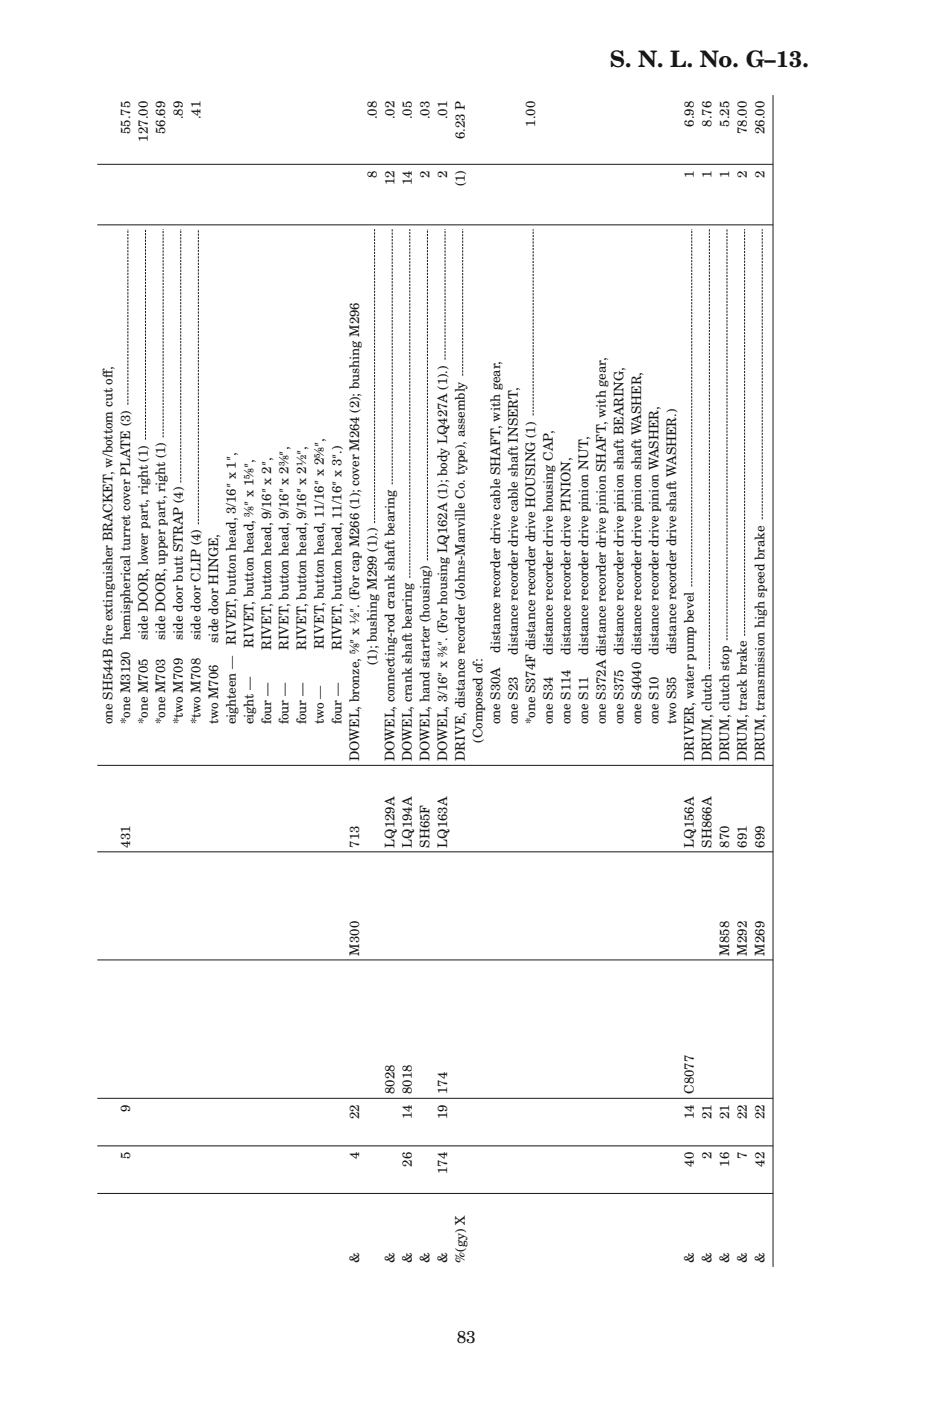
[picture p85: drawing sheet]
<svg xmlns="http://www.w3.org/2000/svg" width="152mm" height="229mm" viewBox="0 0 152 229" stroke-linecap="round" stroke-linejoin="round" font-family="sans-serif">
<defs><g id="words">
<text font-size="3.7" fill="#181715" x="99.5" y="10.9">S. N. L. No. G–13.</text>
<text font-size="2.8" fill="#181715" x="74.5" y="219.1">83</text>
<g font-size="2.2" fill="#181715">
<text x="21.2" y="21.9" transform="rotate(-90 21.2 21.9)">55.75</text>
<text x="24.1" y="23.1" transform="rotate(-90 24.1 23.1)">127.00</text>
<text x="27" y="21.9" transform="rotate(-90 27 21.9)">56.69</text>
<text x="29.8" y="19.5" transform="rotate(-90 29.8 19.5)">.89</text>
<text x="32.7" y="19.5" transform="rotate(-90 32.7 19.5)">.41</text>
<text x="61.5" y="19.5" transform="rotate(-90 61.5 19.5)">.08</text>
<text x="64.3" y="19.5" transform="rotate(-90 64.3 19.5)">.02</text>
<text x="67.2" y="19.5" transform="rotate(-90 67.2 19.5)">.05</text>
<text x="70.1" y="19.5" transform="rotate(-90 70.1 19.5)">.03</text>
<text x="73" y="19.5" transform="rotate(-90 73 19.5)">.01</text>
<text x="75.8" y="22.7" transform="rotate(-90 75.8 22.7)">6.23 P</text>
<text x="87.3" y="20.7" transform="rotate(-90 87.3 20.7)">1.00</text>
<text x="113.2" y="20.7" transform="rotate(-90 113.2 20.7)">6.98</text>
<text x="116.1" y="20.7" transform="rotate(-90 116.1 20.7)">8.76</text>
<text x="119" y="20.7" transform="rotate(-90 119 20.7)">5.25</text>
<text x="121.8" y="21.9" transform="rotate(-90 121.8 21.9)">78.00</text>
<text x="124.7" y="21.9" transform="rotate(-90 124.7 21.9)">26.00</text>
<text x="61.5" y="29" transform="rotate(-90 61.5 29)">8</text>
<text x="70.1" y="29" transform="rotate(-90 70.1 29)">2</text>
<text x="73" y="29" transform="rotate(-90 73 29)">2</text>
<text x="113.2" y="29" transform="rotate(-90 113.2 29)">1</text>
<text x="116.1" y="29" transform="rotate(-90 116.1 29)">1</text>
<text x="119" y="29" transform="rotate(-90 119 29)">1</text>
<text x="121.8" y="29" transform="rotate(-90 121.8 29)">2</text>
<text x="124.7" y="29" transform="rotate(-90 124.7 29)">2</text>
<text x="64.3" y="30.2" transform="rotate(-90 64.3 30.2)">12</text>
<text x="67.2" y="30.2" transform="rotate(-90 67.2 30.2)">14</text>
<text x="75.8" y="30.4" transform="rotate(-90 75.8 30.4)">(1)</text>
<text x="18.3" y="61.7" transform="rotate(-90 18.3 61.7)">f</text>
<text x="18.3" y="105.3" transform="rotate(-90 18.3 105.3)">i</text>
<text x="21.2" y="104.5" transform="rotate(-90 21.2 104.5)">hemispherical turret cover PLATE (3)</text>
<text x="24.1" y="104.5" transform="rotate(-90 24.1 104.5)">side DOOR, lower part, right (1)</text>
<text x="27" y="104.5" transform="rotate(-90 27 104.5)">side DOOR, upper part, right (1)</text>
<text x="29.8" y="104.4" transform="rotate(-90 29.8 104.4)">side door butt STRAP (4)</text>
<text x="32.7" y="104.4" transform="rotate(-90 32.7 104.4)">side door CLIP (4)</text>
<text x="35.6" y="104.8" transform="rotate(-90 35.6 104.8)">side door HINGE,</text>
<text x="38.5" y="105.2" transform="rotate(-90 38.5 105.2)">RIVET, button head, 3/16″ x 1″,</text>
<text x="41.3" y="105.7" transform="rotate(-90 41.3 105.7)">RIVET, button head, ⅜″ x 1⅝″,</text>
<text x="44.2" y="106.1" transform="rotate(-90 44.2 106.1)">RIVET, button head, 9/16″ x 2″,</text>
<text x="47.1" y="106.1" transform="rotate(-90 47.1 106.1)">RIVET, button head, 9/16″ x 2⅜″,</text>
<text x="50" y="106.1" transform="rotate(-90 50 106.1)">RIVET, button head, 9/16″ x 2½″,</text>
<text x="52.8" y="105.9" transform="rotate(-90 52.8 105.9)">RIVET, button head, 11/16″ x 2⅝″,</text>
<text x="55.7" y="106.1" transform="rotate(-90 55.7 106.1)">RIVET, button head, 11/16″ x 3″.)</text>
<text x="81.6" y="106.5" transform="rotate(-90 81.6 106.5)">distance recorder drive cable SHAFT, with gear,</text>
<text x="84.5" y="106.8" transform="rotate(-90 84.5 106.8)">distance recorder drive cable shaft INSERT,</text>
<text x="90.2" y="106.8" transform="rotate(-90 90.2 106.8)">distance recorder drive housing CAP,</text>
<text x="93.1" y="106.8" transform="rotate(-90 93.1 106.8)">distance recorder drive PINION,</text>
<text x="96" y="106.8" transform="rotate(-90 96 106.8)">distance recorder drive pinion NUT,</text>
<text x="101.7" y="106.8" transform="rotate(-90 101.7 106.8)">distance recorder drive pinion shaft BEARING,</text>
<text x="107.5" y="106.8" transform="rotate(-90 107.5 106.8)">distance recorder drive pinion WASHER,</text>
<text x="110.3" y="106.8" transform="rotate(-90 110.3 106.8)">distance recorder drive shaft WASHER.)</text>
<text x="61.5" y="108.6" transform="rotate(-90 61.5 108.6)">(1); bushing M299 (1).)</text>
<text x="18.3" y="118.2" transform="rotate(-90 18.3 118.2)">one SH544B fre extinguisher BRACKET, w/bottom cut of,</text>
<text x="21.2" y="118.2" transform="rotate(-90 21.2 118.2)">*one M3120</text>
<text x="24.1" y="118.2" transform="rotate(-90 24.1 118.2)">*one M705</text>
<text x="27" y="118.2" transform="rotate(-90 27 118.2)">*one M703</text>
<text x="29.8" y="118.2" transform="rotate(-90 29.8 118.2)">*two M709</text>
<text x="32.7" y="118.2" transform="rotate(-90 32.7 118.2)">*two M708</text>
<text x="35.6" y="118.2" transform="rotate(-90 35.6 118.2)">two M706</text>
<text x="38.5" y="118.2" transform="rotate(-90 38.5 118.2)">eighteen —</text>
<text x="41.3" y="118.2" transform="rotate(-90 41.3 118.2)">eight —</text>
<text x="44.2" y="118.2" transform="rotate(-90 44.2 118.2)">four —</text>
<text x="47.1" y="118.2" transform="rotate(-90 47.1 118.2)">four —</text>
<text x="50" y="118.2" transform="rotate(-90 50 118.2)">four —</text>
<text x="52.8" y="118.2" transform="rotate(-90 52.8 118.2)">two —</text>
<text x="55.7" y="118.2" transform="rotate(-90 55.7 118.2)">four —</text>
<text x="81.6" y="118.2" transform="rotate(-90 81.6 118.2)">one S30A</text>
<text x="84.5" y="118.2" transform="rotate(-90 84.5 118.2)">one S23</text>
<text x="87.3" y="118.2" transform="rotate(-90 87.3 118.2)">*one S374F distance recorder drive HOUSING (1)</text>
<text x="90.2" y="118.2" transform="rotate(-90 90.2 118.2)">one S34</text>
<text x="93.1" y="118.2" transform="rotate(-90 93.1 118.2)">one S114</text>
<text x="96" y="118.2" transform="rotate(-90 96 118.2)">one S11</text>
<text x="98.8" y="118.2" transform="rotate(-90 98.8 118.2)">one S372A distance recorder drive pinion SHAFT, with gear,</text>
<text x="101.7" y="118.2" transform="rotate(-90 101.7 118.2)">one S375</text>
<text x="104.6" y="118.2" transform="rotate(-90 104.6 118.2)">one S4040 distance recorder drive pinion shaft WASHER,</text>
<text x="107.5" y="118.2" transform="rotate(-90 107.5 118.2)">one S10</text>
<text x="110.3" y="118.2" transform="rotate(-90 110.3 118.2)">two S35</text>
<text x="58.6" y="124.2" transform="rotate(-90 58.6 124.2)">DOWEL, bronze, ⅝″ x ½″. (For cap M266 (1); cover M264 (2); bushing M296</text>
<text x="64.3" y="124.2" transform="rotate(-90 64.3 124.2)">DOWEL, connecting-rod crank shaft bearing</text>
<text x="67.2" y="124.2" transform="rotate(-90 67.2 124.2)">DOWEL, crank shaft bearing</text>
<text x="70.1" y="124.2" transform="rotate(-90 70.1 124.2)">DOWEL, hand starter (housing)</text>
<text x="73" y="124.2" transform="rotate(-90 73 124.2)">DOWEL, 3/16″ x ⅜″. (For housing LQ162A (1); body LQ427A (1).)</text>
<text x="75.8" y="124.2" transform="rotate(-90 75.8 124.2)">DRIVE, distance recorder (Johns-Manville Co. type), assembly</text>
<text x="78.7" y="121.2" transform="rotate(-90 78.7 121.2)">(Composed of:</text>
<text x="113.2" y="124.2" transform="rotate(-90 113.2 124.2)">DRIVER, water pump bevel</text>
<text x="116.1" y="124.2" transform="rotate(-90 116.1 124.2)">DRUM, clutch</text>
<text x="119" y="124.2" transform="rotate(-90 119 124.2)">DRUM, clutch stop</text>
<text x="121.8" y="124.2" transform="rotate(-90 121.8 124.2)">DRUM, track brake</text>
<text x="124.7" y="124.2" transform="rotate(-90 124.7 124.2)">DRUM, transmission high speed brake</text>
<text x="21.2" y="138.3" transform="rotate(-90 21.2 138.3)">431</text>
<text x="58.6" y="138.3" transform="rotate(-90 58.6 138.3)">713</text>
<text x="64.3" y="138.3" transform="rotate(-90 64.3 138.3)">LQ129A</text>
<text x="67.2" y="138.3" transform="rotate(-90 67.2 138.3)">LQ194A</text>
<text x="70.1" y="138.3" transform="rotate(-90 70.1 138.3)">SH65F</text>
<text x="73" y="138.3" transform="rotate(-90 73 138.3)">LQ163A</text>
<text x="113.2" y="138.3" transform="rotate(-90 113.2 138.3)">LQ156A</text>
<text x="116.1" y="138.3" transform="rotate(-90 116.1 138.3)">SH866A</text>
<text x="119" y="138.3" transform="rotate(-90 119 138.3)">870</text>
<text x="121.8" y="138.3" transform="rotate(-90 121.8 138.3)">691</text>
<text x="124.7" y="138.3" transform="rotate(-90 124.7 138.3)">699</text>
<text x="58.6" y="155.9" transform="rotate(-90 58.6 155.9)">M300</text>
<text x="119" y="155.9" transform="rotate(-90 119 155.9)">M858</text>
<text x="121.8" y="155.9" transform="rotate(-90 121.8 155.9)">M292</text>
<text x="124.7" y="155.9" transform="rotate(-90 124.7 155.9)">M269</text>
<text x="64.3" y="178.5" transform="rotate(-90 64.3 178.5)">8028</text>
<text x="67.2" y="178.5" transform="rotate(-90 67.2 178.5)">8018</text>
<text x="73" y="178.5" transform="rotate(-90 73 178.5)">174</text>
<text x="113.2" y="178.5" transform="rotate(-90 113.2 178.5)">C8077</text>
<text x="21.2" y="181.4" transform="rotate(-90 21.2 181.4)">9</text>
<text x="58.6" y="182.6" transform="rotate(-90 58.6 182.6)">22</text>
<text x="67.2" y="182.6" transform="rotate(-90 67.2 182.6)">14</text>
<text x="73" y="182.6" transform="rotate(-90 73 182.6)">19</text>
<text x="113.2" y="182.6" transform="rotate(-90 113.2 182.6)">14</text>
<text x="116.1" y="182.6" transform="rotate(-90 116.1 182.6)">21</text>
<text x="119" y="182.6" transform="rotate(-90 119 182.6)">21</text>
<text x="121.8" y="182.6" transform="rotate(-90 121.8 182.6)">22</text>
<text x="124.7" y="182.6" transform="rotate(-90 124.7 182.6)">22</text>
<text x="21.2" y="189.1" transform="rotate(-90 21.2 189.1)">5</text>
<text x="58.6" y="189.1" transform="rotate(-90 58.6 189.1)">4</text>
<text x="67.2" y="190.3" transform="rotate(-90 67.2 190.3)">26</text>
<text x="73" y="191.5" transform="rotate(-90 73 191.5)">174</text>
<text x="113.2" y="190.3" transform="rotate(-90 113.2 190.3)">40</text>
<text x="116.1" y="189.1" transform="rotate(-90 116.1 189.1)">2</text>
<text x="119" y="190.3" transform="rotate(-90 119 190.3)">16</text>
<text x="121.8" y="189.1" transform="rotate(-90 121.8 189.1)">7</text>
<text x="124.7" y="190.3" transform="rotate(-90 124.7 190.3)">42</text>
<text x="58.6" y="206" transform="rotate(-90 58.6 206)">&amp;</text>
<text x="64.3" y="206" transform="rotate(-90 64.3 206)">&amp;</text>
<text x="67.2" y="206" transform="rotate(-90 67.2 206)">&amp;</text>
<text x="70.1" y="206" transform="rotate(-90 70.1 206)">&amp;</text>
<text x="73" y="206" transform="rotate(-90 73 206)">&amp;</text>
<text x="75.8" y="206" transform="rotate(-90 75.8 206)">%(gy) X</text>
<text x="113.2" y="206" transform="rotate(-90 113.2 206)">&amp;</text>
<text x="116.1" y="206" transform="rotate(-90 116.1 206)">&amp;</text>
<text x="119" y="206" transform="rotate(-90 119 206)">&amp;</text>
<text x="121.8" y="206" transform="rotate(-90 121.8 206)">&amp;</text>
<text x="124.7" y="206" transform="rotate(-90 124.7 206)">&amp;</text>
</g>
</g></defs>
<g fill="none" stroke="#181715" stroke-width=".16" stroke-dasharray=".4 .2" stroke-linecap="butt">
<path d="M72.6 58.7v-21.3M20.9 66v-28.6M23.7 71.7v-34.3M26.6 71.4v-34M29.5 78.7v-41.3M64 79v-41.6M75.5 61.3v-23.9M87 67.8v-30.4M32.4 85.6v-48.2M61.1 85.4v-48M66.9 94.3v-56.9M69.7 91.4v-54"/>
<path d="M112.9 95.7v-58.3M124.4 84.7v-47.3M115.7 109.2v-71.8M118.6 104.5v-67.1M121.5 103.7v-66.3"/>
</g>
<path d="M126.1 15.5v191.2M15.9 36.7h110.2M15.9 26.8h110.2M15.9 139h110.2M15.9 124.9h110.2M15.9 156.6h110.2M15.9 179.2h110.2M15.9 194.7h110.2M15.9 187h110.2" fill="none" stroke="#181715" stroke-width=".16"/>
<use href="#words"/>
</svg>
